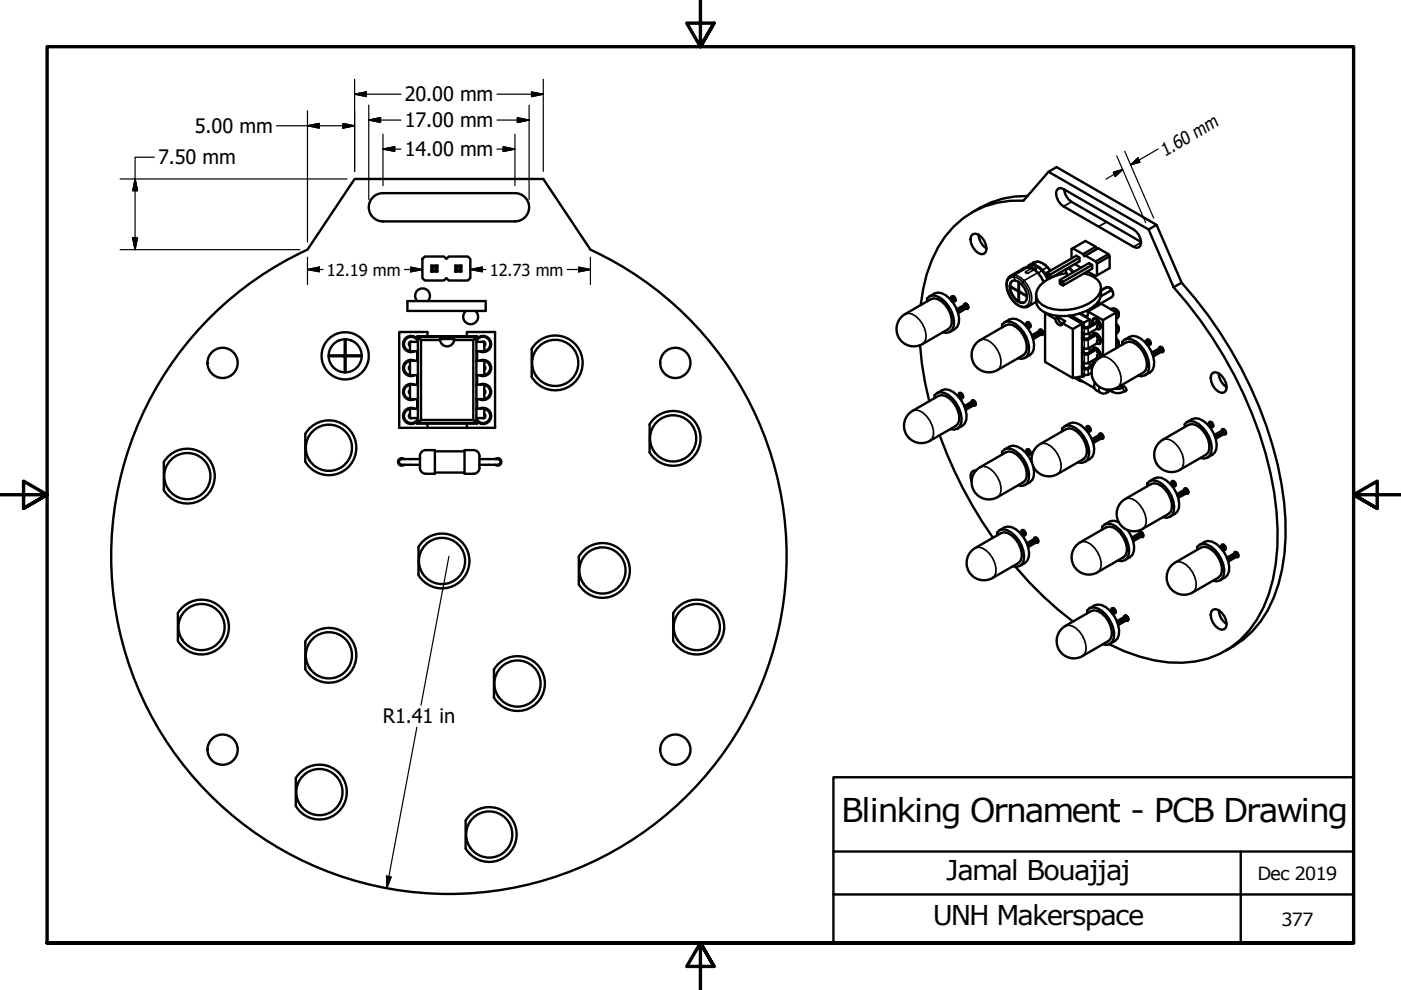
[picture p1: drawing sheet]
<svg xmlns="http://www.w3.org/2000/svg" width="297mm" height="210mm" viewBox="0 0 297 210" stroke-linecap="round" stroke-linejoin="round" font-family="sans-serif">
<defs><g id="words">
<text font-size="6.9" x="178.4" y="174.4">Blinking Ornament - PCB Drawing</text>
<g font-size="5.8">
<text x="200.6" y="186.6">Jamal Bouajjaj</text>
<text x="197.8" y="196.2">UNH Makerspace</text>
</g>
<g font-size="4.2">
<text x="85.8" y="21.5">20.00 mm</text>
<text x="41.3" y="28.2">5.00 mm</text>
<text x="85.8" y="27">17.00 mm</text>
<text x="33.5" y="34.9">7.50 mm</text>
<text x="85.8" y="33.1">14.00 mm</text>
<text x="81.2" y="153.4">R1.41 in</text>
</g>
<g font-size="3.9">
<text x="266.6" y="186.5">Dec 2019</text>
<text x="271.6" y="196.2">377</text>
</g>
<text font-size="3.8" x="247" y="33.3" transform="rotate(-30 247 33.3)">1.60 mm</text>
<g font-size="3.5">
<text x="69.3" y="58.4">12.19 mm</text>
<text x="103.8" y="58.4">12.73 mm</text>
</g>
</g></defs>
<!-- layer: Visible (ANSI) -->
<g fill="none" stroke="#000" stroke-width=".51">
<path d="M222.3 36.4l21.2 12.3 1.7-1-21.2-12.3-1.7 1-5.3 6.1a19.2 19.2 0 0 0-19.5 12.7l-1 2.9-.8 3.2-.5 3.4M224.4 40l.5-.1 .6 .2 14.8 8.6a3.2 3.2 0 0 1 1.5 3.3l-.3 .4-.5 .1-.7-.2-14.8-8.5a3.2 3.2 0 0 1-1.5-3.4zM78.8 42.1a2.99 2.99 0 0 1 2.4-1.1h28a3 3 0 0 1 3 2.9 3 3 0 0 1-3 3h-28a2.99 2.99 0 0 1-2.7-1.7 2.99 2.99 0 0 1 .3-3.1zM90.1 54.4h4l.5 .5 .5-.5h4.1l.5 .5v4.1l-.5 .5h-4.1l-.5-.5-.5 .5h-4l-.5-.5v-4.1zM91.5 56.3h1.3v1.3h-1.3zM91.5 56.3l.3 .3h.6M91.8 56.6v.7l-.3 .3M91.8 57.3h.6M92.8 56.3l-.4 .3v.7l.4 .3M96.5 56.3h1.3v1.3h-1.3zM96.5 56.3l.4 .3h.6M96.9 56.6v.7l-.4 .3"/>
<path d="M96.9 57.3h.6M97.8 56.3l-.3 .3v.7l.3 .3M206.3 49.6a2.09 2.09 0 0 1 2.4 1.4 2.09 2.09 0 0 1 0 2.8 2.06 2.06 0 0 1-2.4-1.4 2.09 2.09 0 0 1 0-2.8zM207.5 49.8a3.8 3.8 0 0 0 1.7 2.9M214.6 59.6a2.78 2.78 0 0 1 3 2.3 1.59 1.59 0 0 1-.7 2.4 3.4 3.4 0 0 1-2.7-4.3zM214.6 59.6l-.3 .4-.2 .7 1.8 1v-2M216 59.8v2l1.7 1M217.9 41.5a20.1 20.1 0 0 0-11.8 3.5M218.2 56.2l-.5 .5M218.2 56.2a2.55 2.55 0 0 1 3.9 .5l.6 .7M219 56.9a2.04 2.04 0 0 0-1.9-.1l-2.9 1.7a2.6 2.6 0 0 0-.6 3.1 4.8 4.8 0 0 0 3.4 3.6l1-.2 1.7-1M222 57.8v.4l.3 .2"/>
<path d="M222 58.2v.4l.3 .2M223.4 58.6h.1M224.7 59.4v.3l.3 .2M224.7 59.7v.4l.3 .2M225.6 40.1a3.6 3.6 0 0 0 1.6 2.7l14.7 8.5M226 57.1v.5l.4 .8M226.1 57.9l-3 .9M227.2 54.8v-2l.3-.2 2.1 1.3 .3 .4 .2-.1 2.2 1.2 .3 .5v2.5l-.3 .1-1.7-1M227.5 52.6l2.6-1.5 2.2 1.2 .3 .5M227.9 56l1.3 .8M228.9 54.6l-6.2 3.6v.8l6.2-3.6v-.8l-.7-.4-6.2 3.6 .7 .4-.4 .2v.4l.4 .2M229.8 58a4.6 4.6 0 0 1 3.5 2.1 3 3 0 0 1-1.4 3.5 10.6 10.6 0 0 1-10.9 1.1 2.55 2.55 0 0 1-.5-4.2l1-.8 1.2-.7"/>
<path d="M230.1 54.2l2.8-1.6 2.1 1.3 .3 .4v2.5l-2.7 1.6M231.6 56.2l-6.2 3.5v.8l6.2-3.5v-.8l-.7-.4-6.2 3.6 .7 .3-.4 .2v.4l.4 .2M232.3 52.3l-2.7 1.6M235 53.9l-2.7 1.5M235.3 54.3l-2.7 1.6M243.5 48.7l5.3 12.2M245.2 47.7l5.3 12.2M250.5 59.9a88.7 88.7 0 0 1 21.2 42.6 47.5 47.5 0 0 1-.6 21.4 21.8 21.8 0 0 1-11.3 14.1M250.5 59.9l-1.7 1M45 66.8a71.4 71.4 0 0 1 20.2-13.9l10-15h40l10 15a71.6 71.6 0 0 1 30.9 102.7 71.6 71.6 0 0 1-105.6 18.3 71.6 71.6 0 0 1-5.5-107.1zM69.7 75.5h3.4v3.4M73.1 71.9v3.4h-3.4"/>
<path d="M73.3 71.9v3.4h3.4M76.7 75.5h-3.4v3.4M86.4 63.8h16.6v2.1h-16.6zM86.9 76.5a1.51 1.51 0 0 0-1.2 1.5 1.51 1.51 0 0 0 1.2 1.5M86.9 77.6l-.2 .4 .2 .5M86.9 72.5l-.2 .4 .2 .5M86.9 72.5h1.6v-1.2h12.7v1.2h1.5M86.9 72.5v2h1.6v2h-1.6v3h1.6v2.1h-1.6M86.9 72.5h.5M88 76.5a1.73 1.73 0 0 0-2.6 1.5 1.73 1.73 0 0 0 2.6 1.5M88.4 72.1a1.51 1.51 0 0 0-2.5 0 1.51 1.51 0 0 0 1 2.3M88.4 71.8a1.73 1.73 0 0 0-2.3-.2 1.73 1.73 0 0 0-.4 2.3 1.73 1.73 0 0 0 2.3 .6"/>
<path d="M88.5 63.8a1.58 1.58 0 0 1 0-2.2 1.58 1.58 0 0 1 2.2 0 1.58 1.58 0 0 1 0 2.2M88.6 71.5l.7 .6h4M89.3 72.1v16.9l-.7 .7M90.6 71.3v-.9h-6v20.3h20.4v-20.3h-6v.9M93.3 72.1v-.2h3v.2h4.1M93.3 72.1a1.49 1.49 0 0 0 1.5 1.3 1.49 1.49 0 0 0 1.5-1.3M98.8 65.9a1.58 1.58 0 0 0-.2 2.3 1.58 1.58 0 0 0 2.3 0 1.58 1.58 0 0 0-.1-2.3M101 71.5h-12.4v18.2M101 71.5l-.6 .6v16.9l.6 .7M101 71.5v18.2M101.1 72.1a1.53 1.53 0 0 1 2.6 0 1.53 1.53 0 0 1-1 2.4M101.1 71.8a1.73 1.73 0 0 1 2.4-.2 1.73 1.73 0 0 1 .4 2.3 1.73 1.73 0 0 1-2.3 .6"/>
<path d="M101.6 76.5a1.73 1.73 0 0 1 2.5 1.5 1.73 1.73 0 0 1-2.5 1.5M102.2 72.5h.4M102.7 77.6l.2 .4-.2 .5M102.7 72.5l.2 .4-.2 .5M102.7 76.5a1.51 1.51 0 0 1 1.2 1.5 1.51 1.51 0 0 1-1.2 1.5M102.7 74.5h-1.5v2h1.5v3h-1.5v2.1h1.5v3M102.7 72.5v2M112.7 74a5.8 5.8 0 0 1 8.8-1.5 5.8 5.8 0 0 1 0 8.9 5.8 5.8 0 0 1-8.8-1.5M112.7 74v5.9M191.3 67l6.1-3.6a2.62 2.62 0 0 1 3 1.2 4.8 4.8 0 0 1 1.1 4.7l-.5 .5-5.4 3.2a3.7 3.7 0 0 1-4.8-1.1 3.7 3.7 0 0 1 .5-4.9zM195.1 73.2l.4 3.9 .6 3.9 .9 4.1M196.6 63.9v-.6a2.04 2.04 0 0 1 2.9-.1 6.5 6.5 0 0 1 2.7 5.9 1.7 1.7 0 0 1-2.3 1.4"/>
<path d="M197 62.9a2.53 2.53 0 0 1 3.5-.3 6.6 6.6 0 0 1 2.8 5.9l-.3 .8-.6 .5-1 .6M201.7 63.1l.1-.3h.2l.4 .2 .2 .8-.2 .2-.3-.1M202.2 62.8l-.8 .5M202.5 63.2l-.8 .4M202.6 63.6l-.7 .4M204.4 64.7l.1-.3 .2-.1 .6 .6v.4l-.2 .2-.3-.1M204.9 64.4l-2 1.2M205.2 64.7l-2.2 1.3M205.3 65.1l-2.2 1.3M207.2 72.5l6.1-3.5a2.64 2.64 0 0 1 3 1.1 4.8 4.8 0 0 1 1.1 4.7l-.4 .5-5.5 3.2a3.7 3.7 0 0 1-4.8-1.1 3.7 3.7 0 0 1 .5-4.9zM212.5 69.4v-.6a1.99 1.99 0 0 1 2.9 0 6.5 6.5 0 0 1 2.7 5.8 1.67 1.67 0 0 1-2.3 1.4M212.9 68.4a2.58 2.58 0 0 1 3.5-.3 6.5 6.5 0 0 1 2.8 5.9l-.3 .8-.5 .5-1.1 .6"/>
<path d="M214.1 60.8a4.2 4.2 0 0 0 1.8 3.1M214.1 60.8l1.9 1M214.2 60.7l-.1 .1M215.9 61.8v2.1M216 61.7v.2l1.7 1M216 63.9h-.1M216.2 61.8l-.2 2.2 .7 .2 .6-.1M217.6 68.7l.1-.4h.3l.5 .6v.4l-.2 .2-.3-.1M218.1 68.4l-.8 .4M218.4 68.7l-.8 .4M218.5 69.1l-.7 .4M220.3 70.2l.1-.3 .2-.1 .6 .6v.4l-.2 .2-.3-.1"/>
<path d="M220.8 69.9l-2 1.2M221.1 70.2l-2.2 1.3M221.2 70.6l-2.1 1.3M221.6 66.4v10.3l5.9 3.5M221.6 66.3l2.1 1.3M223.7 67.6a1.25 1.25 0 0 0 1.4 1.3l.2-.4M224.2 67.2a1.69 1.69 0 0 0 1.1 1.5M224.2 67.2l-.5 .4M224.2 67.2l1.6 .9-.5 .4M225.3 68.5l2.2 1.3M226.5 67l2.9 1.6M226.7 66.9l2.8 1.7"/>
<path d="M227.1 66.9l2.7 1.5-.3 .2v.7M227.5 69.8l1.9-1.2v11.2l-1.9 .4zM228.6 79.9l.1 .6 .4 .3h.4M228.8 79.9l.3 .7 3 1.7M228.9 66.5l2.1 1.2v1.4M229.1 66.5l1.3 .7 .3-.4v-.8l3.1 1.9M229.1 66.5v.1M229.3 79.8l.2 .1M229.5 66.3l-.4 .2M229.8 79.4v.4l.2-.3M229.8 71.6l.5 .3 2-1.1 .3 .1-1.9 1.1-.4 .1-.8-.3M229.8 74.7l.5 .3 2-1.1 .3 .1-1.9 1.1-.4 .1-.8-.3"/>
<path d="M229.8 70.7v.9M229.8 73.8v.9M229.8 76.9v.9M229.8 69.2l-.3 .1M230.7 66l2.8-1.6 3.2 1.8v7.6M231 67.7l-1.2 .7v.8M231 70.6v.9M231 73.7v.9M231 76.8v.9M231.4 79l-1.1 .5-.8-.3v.7l.3-.1M231.5 74.3l.2-.4 .3-.2a1.71 1.71 0 0 1 1.3 2M231.5 71.2l.2-.4 .3-.2a1.68 1.68 0 0 1 1.3 2.2l-.4 .2-.4-.2"/>
<path d="M231.6 68.7l-.1-.6 .2-.4 .3-.2a1.68 1.68 0 0 1 1.3 2.2l-.4 .1-.4-.1M231.7 77.7l-1.4 .6-.8-.3M231.7 68.7l-.1-.6 .2-.4a1.27 1.27 0 0 1 1.4 1.7l-.2 .3h-.4M231.8 67.6a1.45 1.45 0 0 1 1.4 .7 1.45 1.45 0 0 1-.1 1.5M231.9 73.8a1.51 1.51 0 0 1 1.5 1.9M231.9 70.6a1.47 1.47 0 0 1 1.2 2.3M231.9 77.3l-1.6 .8-.5-.3M231.9 73.8h-.1M231.9 70.6l-.1 .1M232 64.9l.3 .2M232 77l-.3 .4M232.1 76.8l-.3 .1-.3 .5"/>
<path d="M232.1 76.8l-.3 .1M232.3 73.9l-.5 .1-.1 .3M232.3 70.8l-.5 .1-.1 .3M232.5 76l.3 .1M232.6 75.9l-1.9 1.1-.4 .1-.8-.3v1.2l.3-.2M232.6 69.7l-1.9 1.1-.4 .1-.8-.4v1.3l.3-.2M232.6 72.8l-1.9 1.1-.4 .1-.8-.3v1.2l.3-.2M232.8 68l-2.4 1.4-.6-.2M232.8 74.2l-.2 .2M232.8 71.2l-.2 .1M233 74.5l-.4 .2v-.6a1.28 1.28 0 0 1 .4 1.8h-.4M233 71.4l-.4 .2v-.7a1.28 1.28 0 0 1 .4 1.9h-.4"/>
<path d="M233 68.3l-2.3 1.3-.4 .1-.8-.4M233.2 68.7l-.6 .3v.7M233.2 74.9l-.6 .4v.6M233.2 71.8l-.6 .4v.6M233.3 75.8a3.7 3.7 0 0 0-1.4 5 3.7 3.7 0 0 0 5 1.3M233.3 75.8l5.4-3.2a2.64 2.64 0 0 1 3.1 1.2 4.9 4.9 0 0 1 1.1 4.7l-.5 .5-5.4 3.1M233.4 61a3.9 3.9 0 0 1-1.9 4.3 10.7 10.7 0 0 1-10.5 .7 3.1 3.1 0 0 1-1.3-3.5M234.6 60.9l-1.2 .7 1.2-.7 .5 .1M235.1 61l.5 .3M235.1 61l.6 .4v.1l-2.3 1.3M235.4 61l-.2 .1M235.5 65.6l.3-.2a1.31 1.31 0 0 1 1.2 2l-.3 .2"/>
<path d="M235.7 61.4a1.12 1.12 0 0 1 0 1.6l-2.8 1.6h-.6M236.4 65.5a1.21 1.21 0 0 1 .8 1.4M236.7 66.2l-2.9 1.7v7.6M236.7 68.8a1.11 1.11 0 0 1 0 1.9M236.7 71.9a1.11 1.11 0 0 1 0 1.9M236.7 68.7v.1a1.18 1.18 0 0 1 .5 1.2M236.7 71.9a1.18 1.18 0 0 1 .5 1.2M236.9 68.9l.3 .5M236.9 72l.3 .5M236.9 65.8l.3 .5M237.9 73.1v-.6a2.01 2.01 0 0 1 3-.1 6.6 6.6 0 0 1 2.7 5.9 1.7 1.7 0 0 1-2.3 1.4M238.4 72a2.53 2.53 0 0 1 3.5-.2 6.6 6.6 0 0 1 2.7 5.9l-.3 .8-.5 .5-1 .6"/>
<path d="M243.1 72.3v-.3l.3-.1 .6 .7v.4l-.2 .1h-.3M243.6 72l-.9 .5M243.9 72.3l-.9 .5M244 72.8l-.7 .4M245.7 73.9l.1-.3 .3-.1 .6 .6v.4l-.2 .2-.3-.1M246.3 73.6l-2.1 1.2M246.5 73.9l-2.1 1.3M246.7 74.3l-2.2 1.3M248.8 60.9a88.8 88.8 0 0 1 21.4 43.5 46 46 0 0 1-1.2 21.5 20.5 20.5 0 0 1-12.9 13.7 26.2 26.2 0 0 1-17.7-1.5l-3.2-1.5M257.2 79a2.11 2.11 0 0 1 2.4 1.4 2.09 2.09 0 0 1 0 2.8 2.14 2.14 0 0 1-2.4-1.4 2.15 2.15 0 0 1 0-2.8zM258.4 79.2a3.7 3.7 0 0 0 1.7 2.9M35.8 96.7a5.8 5.8 0 0 1 8.5 .6 5.8 5.8 0 0 1-1.3 8.4 5.8 5.8 0 0 1-8.3-1.8v-5.9z"/>
<path d="M65.8 90.7a5.8 5.8 0 0 1 8.5 .6 5.8 5.8 0 0 1-1.3 8.4 5.8 5.8 0 0 1-8.3-1.8v-5.9zM85.7 97.3a.79 .79 0 0 0-1.1 .1 .79 .79 0 0 0 0 1.1 .79 .79 0 0 0 1.1 0M86.9 81.6a1.53 1.53 0 0 0-1.3 1.5 1.53 1.53 0 0 0 1.3 1.5M86.9 86.7a1.51 1.51 0 0 0-1 2.3 1.51 1.51 0 0 0 2.5 0M86.9 82.7l-.2 .4 .2 .4M86.9 87.8l-.2 .4 .2 .4M86.9 88.6h1.6v1.2h12.7v-1.2h1.5M86.9 84.6h1.6v2h-1.6v2M86.9 81.6v3M87 88.6h.4M88 81.6a1.73 1.73 0 0 0-2.6 1.5 1.73 1.73 0 0 0 2.6 1.5M88 86.7a1.73 1.73 0 0 0-2.3 .6 1.73 1.73 0 0 0 .4 2.2 1.73 1.73 0 0 0 2.3-.1"/>
<path d="M88.6 89.7h12.4M89 99.2a1.26 1.26 0 0 0 1.3 1.2M89 97.3h-3.8a.6 .6 0 0 0-.6 .6 .6 .6 0 0 0 .6 .6h3.8M89.3 89h11.1M90.3 95.4a1.26 1.26 0 0 0-1.3 1.3v2.5M90.3 95.4h1.9v5h-1.9M90.6 89.8v.9M92.2 95.7h6.3M99 89.8v.9M101.6 81.6a1.73 1.73 0 0 1 2.5 1.5 1.73 1.73 0 0 1-2.5 1.5M101.6 86.7a1.73 1.73 0 0 1 2.3 .6 1.73 1.73 0 0 1-.4 2.2 1.73 1.73 0 0 1-2.4-.1M101.6 98.5h3.9"/>
<path d="M101.6 97.3h3.9M101.7 99.2a1.26 1.26 0 0 1-1.3 1.2h-1.9v-5h1.9a1.26 1.26 0 0 1 1.3 1.3l-.1 2.5M102.2 88.6h.4M102.7 82.7l.2 .4-.2 .4M102.7 87.8l.2 .4-.2 .4M102.7 86.7a1.51 1.51 0 0 1 1 2.3 1.51 1.51 0 0 1-2.5 0M102.7 81.6a1.51 1.51 0 0 1 1.2 1.5 1.51 1.51 0 0 1-1.2 1.5M102.7 84.6h-1.5v2h1.5v2M105 97.3a.79 .79 0 0 1 1.1 .1 .79 .79 0 0 1 0 1.1 .79 .79 0 0 1-1.1 0M105.5 97.3a.6 .6 0 0 1 .6 .6 .6 .6 0 0 1-.6 .6M138.8 88.7a5.8 5.8 0 0 1 8.5 .6 5.8 5.8 0 0 1-1.3 8.4 5.8 5.8 0 0 1-8.3-1.8v-5.9zM192.9 87.5l6.1-3.6a2.65 2.65 0 0 1 3 1.2 4.8 4.8 0 0 1 1.1 4.7l-.5 .5-5.4 3.2a3.7 3.7 0 0 1-4.8-1.1 3.7 3.7 0 0 1 .5-4.9z"/>
<path d="M198.1 84.4v-.6a2.04 2.04 0 0 1 3-.1 6.6 6.6 0 0 1 2.7 5.9 1.67 1.67 0 0 1-2.3 1.4M198.6 83.4a2.53 2.53 0 0 1 3.5-.3 6.6 6.6 0 0 1 2.8 5.9l-.3 .8-.6 .5-1 .6M199.2 92.3a92.2 92.2 0 0 0 11.3 21.7M203.3 83.7v-.4h.3a.79 .79 0 0 1 .4 1.2l-.3-.1M203.8 83.3l-.8 .5M204.1 83.7l-.8 .5M204.2 84.1l-.7 .4M206 85.2l.1-.3 .2-.1 .6 .6v.4l-.2 .2h-.3M206.5 84.9l-2.1 1.2M206.8 85.2l-2.2 1.3M206.9 99.8h-.5a1.66 1.66 0 0 0-.4 2.3M206.9 85.7l-2.2 1.2"/>
<path d="M207.8 99.1l5.5-3.2a2.64 2.64 0 0 1 3 1.2 4.8 4.8 0 0 1 1.1 4.7l-.4 .4-5.5 3.2M207.8 99a3.7 3.7 0 0 0-1.3 5.1 3.7 3.7 0 0 0 5 1.3M212.5 96.4v-.6a1.99 1.99 0 0 1 2.9-.1 6.5 6.5 0 0 1 2.7 5.9 1.67 1.67 0 0 1-2.3 1.3M212.9 95.3a2.56 2.56 0 0 1 3.6-.2l.9 .8 1.4 2.1M217.6 95.6l.1-.3 .3-.1 .5 .6v.4l-.2 .2-.3-.1M218.1 95.3l-.8 .5M218.4 95.6l-.8 .5M218.5 96l-.7 .4M219.1 98.9a2.91 2.91 0 0 1-1.8 3.9M219.9 94.6l6.1-3.6a2.62 2.62 0 0 1 3 1.2 4.8 4.8 0 0 1 1.2 4.7l-.5 .5-5.5 3.1a3.7 3.7 0 0 1-4.8-1 3.7 3.7 0 0 1 .5-4.9zM225.2 91.5v-.7a2.04 2.04 0 0 1 2.9 0 6.5 6.5 0 0 1 2.7 5.9 1.7 1.7 0 0 1-2.3 1.3M225.7 90.4a2.77 2.77 0 0 1 4.3 .5 6.5 6.5 0 0 1 1.9 5.1l-.3 .8-1.6 1.1"/>
<path d="M227.8 80.1l1.2 .7M230.3 90.7l.1-.3 .3-.1 .5 .6 .1 .4-.2 .2-.4-.1M230.8 90.4l-.8 .5M231.1 90.7l-.8 .5M231.3 91.1l-.7 .4M232.1 81.1l-.1 .7 .1 .6a2.24 2.24 0 0 0 2.9 .7l.3-.3M233 92.3l.1-.4h.3l.5 .6 .1 .4-.2 .2-.4-.1M233.5 92l-2 1.1M233.8 92.3l-2.2 1.2M234 92.7l-2.2 1.3M235.1 82.6a2.89 2.89 0 0 0 3.7 .1M238 82.2l.1-.3 .3 .1 .3 .3 .1 .4-.1 .2h-.3"/>
<path d="M238.4 81.9a1.99 1.99 0 0 1-1.9 .5M245.9 93.7l6.1-3.6a2.64 2.64 0 0 1 3 1.2 4.8 4.8 0 0 1 1.2 4.7l-.5 .4-5.5 3.2a3.7 3.7 0 0 1-4.8-1 3.7 3.7 0 0 1 .5-4.9zM251.2 90.5v-.6a1.99 1.99 0 0 1 2.9 0 6.5 6.5 0 0 1 2.7 5.9 1.67 1.67 0 0 1-2.3 1.3M251.7 89.5a2.58 2.58 0 0 1 3.4-.3 6.5 6.5 0 0 1 2.8 5.9l-.3 .8-.5 .5-1.1 .6M256.3 89.8l.1-.3 .3-.1 .5 .6v.4l-.2 .2-.3-.1M256.8 89.5l-.8 .5M257.1 89.8l-.8 .5M257.3 90.2l-.7 .4M259 91.3l.1-.3 .3-.1 .5 .7v.4l-.1 .2-.4-.1M259.5 91l-2 1.2M259.8 91.3l-2.2 1.3M259.9 91.8l-2.1 1.2"/>
<path d="M88.7 116a5.8 5.8 0 0 1 8.8-1.5 5.8 5.8 0 0 1 0 8.9 5.8 5.8 0 0 1-8.8-1.5v-5.9M92.2 100.2h6.3M123.8 116.7a5.8 5.8 0 0 1 8.5 .6 5.8 5.8 0 0 1-1.3 8.4 5.8 5.8 0 0 1-8.3-1.8v-5.9zM206.2 116.6l6-3.6a2.64 2.64 0 0 1 3 1.2 4.9 4.9 0 0 1 1.2 4.7l-.5 .5-5.5 3.1a3.7 3.7 0 0 1-4.8-1 3.7 3.7 0 0 1 .6-4.9zM211.4 113.5v-.6a1.97 1.97 0 0 1 2.9 0 6.4 6.4 0 0 1 2.8 5.8 1.67 1.67 0 0 1-2.4 1.4M211.9 112.5a2.58 2.58 0 0 1 3.4-.3 6.5 6.5 0 0 1 2.8 5.9l-.3 .8-.5 .5-1.1 .6M216.5 112.7l.1-.3 .3-.1 .5 .7 .1 .4-.2 .2-.3-.1M217.1 112.5l-.9 .4M217.3 112.8l-.8 .5M217.5 113.2l-.7 .4M219.2 114.3l.1-.3 .3-.1 .5 .6 .1 .4-.2 .2-.4-.1M219.8 114l-2.1 1.2"/>
<path d="M220 114.3l-2.1 1.3M220.2 114.7l-2.2 1.3M228.4 115.4l6.1-3.6a2.62 2.62 0 0 1 3 1.2 4.8 4.8 0 0 1 1.2 4.7l-.5 .5-5.5 3.1a3.7 3.7 0 0 1-4.8-1 3.7 3.7 0 0 1 .5-4.9zM233.7 112.3v-.6a2.04 2.04 0 0 1 2.9-.1 6.5 6.5 0 0 1 2.7 5.9 1.67 1.67 0 0 1-2.3 1.3M237.2 110.7a2.48 2.48 0 0 0-3 .5M238 106.2l6.1-3.6a2.62 2.62 0 0 1 3 1.2 4.8 4.8 0 0 1 1.1 4.7l-.5 .5-5.4 3.1a3.7 3.7 0 0 1-4.9-1 3.7 3.7 0 0 1 .6-4.9zM239.1 112.4a5.5 5.5 0 0 1 1 5.2l-.5 .5-1.1 .7M241.5 113.1l.1-.4h.3l.5 .6v.4l-.1 .2-.4-.1M242 112.8l-2 1.2M242.3 113.1l-2.2 1.3M242.4 113.5l-2.1 1.3M243.2 103.1v-.6a2.04 2.04 0 0 1 3-.1 6.5 6.5 0 0 1 2.7 5.9 1.67 1.67 0 0 1-2.4 1.4"/>
<path d="M243.7 102a2.56 2.56 0 0 1 3.5-.2 6.6 6.6 0 0 1 2.8 5.9l-.4 .8-.5 .5-1 .6M248.3 102.3l.1-.3h.3l.6 .6v.4l-.2 .2-.3-.1M248.9 102l-.8 .5M249.2 102.4l-.9 .4M249.3 102.8l-.7 .4M251.1 103.9v-.3l.3-.1 .3 .2 .3 .8-.2 .2-.3-.1M251.6 103.6l-2.1 1.2M251.9 103.9l-2.2 1.3M252 104.3l-2.2 1.3M253.8 116.6v-.7a2.04 2.04 0 0 1 3 0 6.5 6.5 0 0 1 2.7 5.9 1.67 1.67 0 0 1-2.3 1.3M254.3 115.5a2.53 2.53 0 0 1 3.5-.3 6.6 6.6 0 0 1 2.8 6l-.4 .7-.5 .5-1 .7M259 115.8v-.3l.3-.1 .3 .2 .3 .8-.2 .2-.3-.1"/>
<path d="M259.5 115.5l-.8 .5M259.8 115.8l-.9 .5M259.9 116.2l-.7 .4M261.7 117.4v-.4h.3l.6 .6v.4l-.2 .2-.3-.1M262.2 117.1l-2.1 1.1M262.5 117.4l-2.2 1.2M262.6 117.8l-2.2 1.3M38.8 128.7a5.8 5.8 0 0 1 8.5 .6 5.8 5.8 0 0 1-1.3 8.4 5.8 5.8 0 0 1-8.3-1.8v-5.9zM65.8 134.7a5.8 5.8 0 0 1 8.5 .6 5.8 5.8 0 0 1-1.3 8.4 5.8 5.8 0 0 1-8.3-1.8v-5.9zM143.8 128.7a5.8 5.8 0 0 1 8.5 .6 5.8 5.8 0 0 1-1.3 8.4 5.8 5.8 0 0 1-8.3-1.8v-5.9zM215.3 120.2a74.2 74.2 0 0 0 12.2 11.6M225.3 133.2l6-3.6a2.64 2.64 0 0 1 3 1.2 4.9 4.9 0 0 1 1.2 4.7l-.5 .4-5.5 3.2a3.7 3.7 0 0 1-4.8-1 3.7 3.7 0 0 1 .6-4.9z"/>
<path d="M230.5 130v-.6a2.01 2.01 0 0 1 2.9 0 6.6 6.6 0 0 1 2.8 5.8 1.67 1.67 0 0 1-2.4 1.4M231 129a2.58 2.58 0 0 1 3.4-.3 6.5 6.5 0 0 1 2.8 5.9l-.3 .8-.5 .5-1.1 .6M235.6 129.3l.1-.3 .3-.1 .5 .6 .1 .4-.2 .2-.3-.1M236.2 129l-.9 .5M236.4 129.3l-.8 .5M236.6 129.7l-.7 .4M238.3 130.8l.1-.3 .3-.1 .5 .7v.4l-.1 .2-.4-.1M238.8 130.5l-2 1.2M239.1 130.8l-2.1 1.3M239.3 131.3l-2.2 1.2M252.9 125.6a3.7 3.7 0 0 1-5.1-1.3 3.7 3.7 0 0 1 1.4-5.1l5.5-3.1a2.7 2.7 0 0 1 3 1.2 4.8 4.8 0 0 1 1.1 4.7l-.5 .5-5.4 3.1M257.2 129.3a2.06 2.06 0 0 1 2.4 1.3 2.09 2.09 0 0 1 0 2.8 2.09 2.09 0 0 1-2.4-1.4 2.15 2.15 0 0 1 0-2.7z"/>
<path d="M258.4 129.4a3.7 3.7 0 0 0 1.7 2.9M104.7 142a5.8 5.8 0 0 1 8.8-1.5 5.8 5.8 0 0 1 0 8.9 5.8 5.8 0 0 1-8.8-1.5M104.7 142v5.9M63.8 163.7a5.8 5.8 0 0 1 8.5 .6 5.8 5.8 0 0 1-1.3 8.4 5.8 5.8 0 0 1-8.3-1.8v-5.9zM99.8 172.7a5.8 5.8 0 0 1 8.5 .6 5.8 5.8 0 0 1-1.3 8.4 5.8 5.8 0 0 1-8.3-1.8v-5.9z"/>
<circle cx="47.2" cy="76.9" r="3.2"/>
<circle cx="73.2" cy="75.4" r="3.5"/>
<circle cx="73.2" cy="75.4" r="5"/>
<circle cx="117.7" cy="76.9" r="4.9"/>
<circle cx="143.2" cy="76.9" r="3.2"/>
<circle cx="69.7" cy="94.9" r="4.9"/>
<circle cx="142.7" cy="92.9" r="4.9"/>
<circle cx="39.7" cy="100.9" r="4.9"/>
<circle cx="93.7" cy="118.9" r="4.9"/>
<circle cx="42.7" cy="133" r="4.9"/>
<circle cx="69.7" cy="138.9" r="4.9"/>
<circle cx="127.7" cy="120.9" r="4.9"/>
<circle cx="147.7" cy="133" r="4.9"/>
<circle cx="47.2" cy="158.9" r="3.2"/>
<circle cx="109.7" cy="144.9" r="4.9"/>
<circle cx="143.2" cy="158.9" r="3.2"/>
<circle cx="67.7" cy="167.9" r="4.9"/>
<circle cx="103.7" cy="176.9" r="4.9"/>
</g>
<!-- layer: Visible Narrow (ANSI) -->
<g fill="none" stroke="#000" stroke-width=".36">
<path d="M215.1 58.3l2.8-1.6 .8 .2h.9l.1 .2-.3 .1 .7 .6-.2 .1 1.3 2M215.1 58.3l-.9 .2M215.1 58.3l.7 .2 1.3 1M215.1 58.3l-.1 .4a1.56 1.56 0 0 0-1.5 2.1 4.7 4.7 0 0 0 3.5 4.2 1.72 1.72 0 0 0 1.3-2.4l-.8-1.9-.7-.9 .3-.3M215.2 59.5l-.2-.8 .6 .2 1.2 .9-.2 .5M217.1 59.5a4.7 4.7 0 0 1 1.3 5.1l-.4 .4M217.4 57.6l1.3-.7 .5 .3-1.4 .7h-.3zM218.1 56.7l-1 .1M218.4 56.7l.5-.4 .6 .1 1.3 1-.7 .4 1.3 1.9M219 56.9l.4 .3h-.2l.7 .7-2.8 1.6M219.1 56l.9-.5 1.3 .6 .7 .6-.9 .5 .9 1.3M219.1 56l-.9 .2"/>
<path d="M219.1 56l.6 .2 1.4 1-.3 .2 1.2 1.9M219.1 56l-.2 .3h-.7l-.4 .4M220.1 55.5l-1 .2M222.1 58.6l.2 .5M222.1 56.7h-.1l.6 .7M223.3 58.6v.1M226.6 56.7l.7 .5 .3 .5M227.2 42.8l-1.7 1M227.3 57.8l-.7-.8h-.3l-.3 .3 .4 1M234.6 47.1l-1.7 .9M241.9 51.4l-1.6 .9M191.9 66.6a2.62 2.62 0 0 1 3 1.2 4.8 4.8 0 0 1 1.2 4.7l-.5 .5"/>
<path d="M207.8 72.1a2.64 2.64 0 0 1 3 1.2 4.8 4.8 0 0 1 1.2 4.7l-.5 .5M229.4 79.8l.1 .1M229.4 79.2h.1M229.4 69.3h.1M229.4 77.9l.1 .1M229.4 76.7l.1 .1M229.4 71.7l.1 .1M229.4 70.5h.1M229.4 74.8l.1 .1M229.4 73.6l.1 .1M229.5 68.6h-.1M229.9 69.6v1.2"/>
<path d="M229.9 72v1.9M229.9 75.1v1.9M229.9 78.2v1.3M230.7 66.8l-.6 .3M230.7 69.6v1.2M230.7 72v1.9M230.7 75.1v1.9M230.7 78.2v1.3M232.8 64l-.2 .6h-.3M233 63.7l.1 .4-.2 .5M233.3 75.8a2.64 2.64 0 0 1 3 1.2 4.9 4.9 0 0 1 1.1 4.7l-.4 .4M234.6 60.9h-.1"/>
<path d="M235.7 61.5l.2 .6 .1 .5-.3 .4M193.5 87.1a2.68 2.68 0 0 1 3 1.2 4.8 4.8 0 0 1 1.2 4.7l-.5 .5M207.8 99.1a2.64 2.64 0 0 1 3 1.1 4.8 4.8 0 0 1 1.2 4.7l-.5 .5M220.6 94.1a2.62 2.62 0 0 1 3 1.2 4.8 4.8 0 0 1 1.1 4.7l-.5 .5M227.9 80.1l.1 .1M233 82v.5l.4 .8M234.3 82.5l.2 .3 .3 .1 .4-.2M235.8 82.6v.5M237.7 82.3l.5 .3v.5M246.5 93.2a2.64 2.64 0 0 1 3.1 1.2 4.8 4.8 0 0 1 1.1 4.7l-.5 .5M206.8 116.2a2.64 2.64 0 0 1 3 1.2 4.9 4.9 0 0 1 1.1 4.7l-.5 .4M229 115a2.62 2.62 0 0 1 3.1 1.2 4.8 4.8 0 0 1 1.1 4.7l-.5 .4"/>
<path d="M238.6 105.8a2.62 2.62 0 0 1 3 1.2 4.8 4.8 0 0 1 1.1 4.7l-.4 .4M249.2 119.2a2.7 2.7 0 0 1 3 1.2 4.8 4.8 0 0 1 1.1 4.7l-.4 .5M225.8 132.7a2.64 2.64 0 0 1 3.1 1.2 4.9 4.9 0 0 1 1.1 4.7l-.5 .5"/>
</g>
<g fill="#000">
<circle cx="217.7" cy="56.7" r=".18"/>
<circle cx="219.6" cy="56.9" r=".18"/>
</g>
<!-- layer: Visible (ANSI) -->
<g fill="#000">
<circle cx="217.1" cy="56.8" r=".25"/>
<circle cx="217.7" cy="56.7" r=".25"/>
</g>
<!-- layer: Border (ANSI) -->
<path d="M148.5 -.1v10l-2.9-5h5.8l-2.9 5 2.9-5M0 104.9h10l-5-2.9v5.8l5-2.9-5 2.9M297 104.9h-10l5-2.9v5.8l-5-2.9 5 2.9M10 199.9v-190h277v190h-277h277M151.4 204.9l-2.9-5 2.9 5h-5.8l2.9-5v10" fill="none" stroke="#000" stroke-width=".72"/>
<!-- layer: Title (ANSI) -->
<path d="M176.7 164.8h110.3v35.1h-110.3zM176.7 189.6h110.3M176.7 180.5h110.3M263.1 180.5v19.4" fill="none" stroke="#000" stroke-width=".51"/>
<!-- layer: Dimension (ANSI) -->
<g fill="none" stroke="#000" stroke-width=".25">
<path d="M75.2 20l2.5-.5v1zM75.2 20h9.8M75.2 16.8v19.5M105.4 20h9.8M112.7 19.5l2.5 .5-2.5 .5zM115.2 16.8v19.5M25.5 37.9h48.1M28.6 37.9l.5 2.5h-1zM32.7 33.3h-4.1v19.6M58.6 26.7h16.6M65.2 26.7l2.5-.5v1zM65.2 23.5v27.8"/>
<path d="M72.7 26.2l2.5 .5-2.5 .5zM78.2 25.5l2.5-.6v1.1zM78.2 25.5h6.8M78.2 22.3v20M81.2 31.6l2.5-.5v1zM81.2 31.6h3.8M81.2 28.4v10.9M105.4 25.5h6.8M105.4 31.6h3.8M106.7 31.1l2.5 .5-2.5 .5zM109.2 28.4v10.9M109.7 24.9l2.5 .6-2.5 .5z"/>
<path d="M112.2 22.3v20M236.1 36.5l1.9-.6-1.5 1.5zM236.8 33.1l6.1 14.1M238 35.9l-3.5 2.1M238.5 32.1l6.1 14.1M239.7 35l1.6-1.5 .4 .9zM245.5 31.6l-5.8 3.4M25.5 52.9h38.1M28.1 50.4h1l-.5 2.5zM65.2 57.1l2.5-.5v1zM65.2 54.5v5.8M65.2 57.1h3.3"/>
<path d="M85.7 57.1h3.9M87.1 56.6l2.5 .5-2.5 .5zM99.7 57.1l2.5-.5v1zM99.7 57.1h3.3M120.3 57.1h4.9M122.7 56.6l2.5 .5-2.5 .5zM125.2 54.5v5.8M95.2 117.9l-5.9 31.6M88.4 154.2l-6.4 34.1M82 185.8l.9 .1-.9 2.4z"/>
</g>
<g fill="#000" stroke="#000" stroke-width=".25">
<path d="M75.2 20l2.5-.5zM75.2 20l2.5-.5v1zM65.2 26.7l2.5-.5zM65.2 26.7l2.5-.5v1zM72.7 27.2l2.5-.5zM72.7 26.2l2.5 .5-2.5 .5zM78.2 25.5l2.5-.6zM78.2 25.5l2.5-.6v1.1zM81.2 31.6l2.5-.5zM81.2 31.6l2.5-.5v1zM106.7 32.1l2.5-.5zM106.7 31.1l2.5 .5-2.5 .5z"/>
<path d="M109.7 26l2.5-.5zM109.7 24.9l2.5 .6-2.5 .5zM112.7 20.5l2.5-.5zM112.7 19.5l2.5 .5-2.5 .5zM236.5 37.4l1.5-1.5zM236.1 36.5l1.9-.6-1.5 1.5zM239.7 35l1.6-1.5zM239.7 35l1.6-1.5 .4 .9zM28.1 50.4l.5 2.5zM28.1 50.4h1l-.5 2.5zM28.6 37.9l.5 2.5zM28.6 37.9l.5 2.5h-1z"/>
<path d="M65.2 57.1l2.5-.5zM65.2 57.1l2.5-.5v1zM87.1 57.6l2.5-.5zM87.1 56.6l2.5 .5-2.5 .5zM99.7 57.1l2.5-.5zM99.7 57.1l2.5-.5v1zM122.7 57.6l2.5-.5zM122.7 56.6l2.5 .5-2.5 .5zM82 185.8v2.5zM82 185.8l.9 .1-.9 2.4z"/>
</g>
<use href="#words"/>
</svg>
